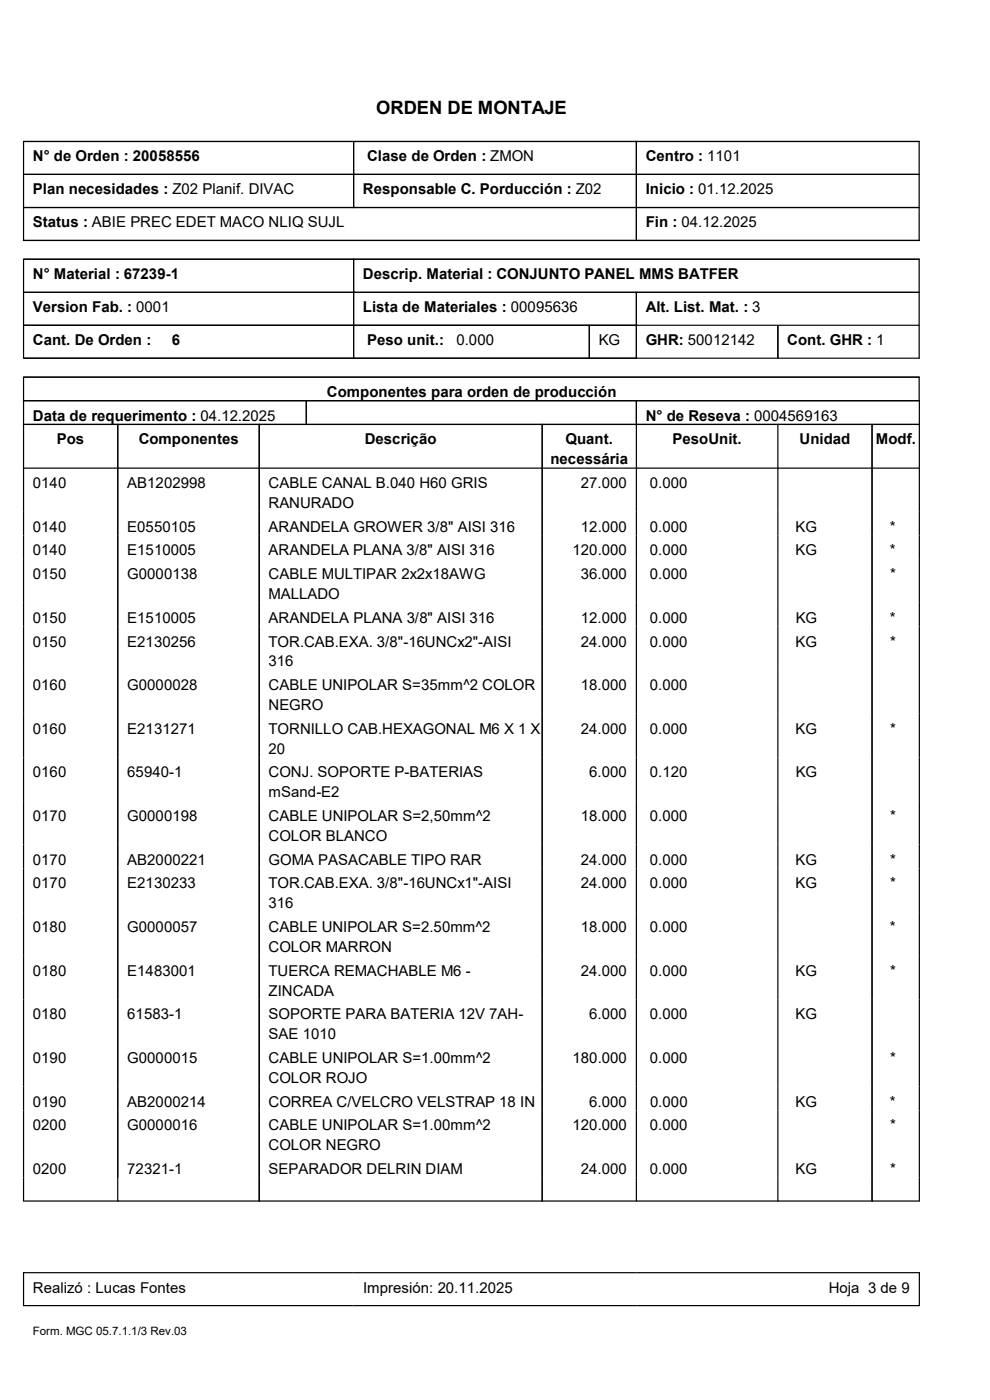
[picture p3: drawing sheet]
<svg xmlns="http://www.w3.org/2000/svg" width="210mm" height="297mm" viewBox="0 0 210 297" stroke-linecap="round" stroke-linejoin="round" font-family="sans-serif">
<defs><g id="words">
<text font-size="3.9" x="79.8" y="24.3">ORDEN DE MONTAJE</text>
<g font-size="3.2">
<text x="7" y="34.2">N° de Orden : 20058556</text>
<text x="77.9" y="34.2">Clase de Orden : ZMON</text>
<text x="137" y="34.2">Centro : 1101</text>
<text x="7" y="41.2">Plan necesidades : Z02 Planif. DIVAC</text>
<text x="77" y="41.2">Responsable C. Porducción : Z02</text>
<text x="137" y="41.2">Inicio : 01.12.2025</text>
<text x="7" y="48.3">Status : ABIE PREC EDET MACO NLIQ SUJL</text>
<text x="137" y="48.3">Fin : 04.12.2025</text>
<text x="7" y="59.2">N° Material : 67239-1</text>
<text x="77" y="59.2">Descrip. Material : CONJUNTO PANEL MMS BATFER</text>
<text x="7" y="66.3">Version Fab. : 0001</text>
<text x="77" y="66.3">Lista de Materiales : 00095636</text>
<text x="137" y="66.3">Alt. List. Mat. : 3</text>
<text x="7" y="73.2">Cant. De Orden :</text>
<text x="36.4" y="73.2">6</text>
<text x="77.9" y="73.2">Peso unit.:</text>
<text x="96.8" y="73.2">0.000</text>
<text x="127" y="73.2">KG</text>
<text x="137" y="73.2">GHR: 50012142</text>
<text x="167" y="73.2">Cont. GHR : 1</text>
<text x="7" y="89.2">Data de requerimento : 04.12.2025</text>
<text x="69.3" y="84.2">Componentes para orden de producción</text>
<text x="137" y="89.2">N° de Reseva : 0004569163</text>
<text x="12.1" y="94.3">Pos</text>
<text x="29.4" y="94.3">Componentes</text>
<text x="77.4" y="94.3">Descrição</text>
<text x="120" y="94.3">Quant.</text>
<text x="142.7" y="94.3">PesoUnit.</text>
<text x="169.6" y="94.3">Unidad</text>
<text x="185.8" y="94.3">Modf.</text>
<text x="116.8" y="98.5">necessária</text>
<text x="7" y="103.5">0140</text>
<text x="27" y="103.5">AB1202998</text>
<text x="57" y="103.5">CABLE CANAL B.040 H60 GRIS</text>
<text x="57" y="107.8">RANURADO</text>
<text x="123.2" y="103.5">27.000</text>
<text x="137.9" y="103.5">0.000</text>
<text x="7" y="112.8">0140</text>
<text x="27" y="112.8">E0550105</text>
<text x="57" y="112.8">ARANDELA GROWER 3/8&quot; AISI 316</text>
<text x="123.2" y="112.8">12.000</text>
<text x="137.9" y="112.8">0.000</text>
<text x="168.8" y="112.8">KG</text>
<text x="188.8" y="112.8">*</text>
<text x="7" y="117.8">0140</text>
<text x="27" y="117.8">E1510005</text>
<text x="57" y="117.8">ARANDELA PLANA 3/8&quot; AISI 316</text>
<text x="121.5" y="117.8">120.000</text>
<text x="137.9" y="117.8">0.000</text>
<text x="168.8" y="117.8">KG</text>
<text x="188.8" y="117.8">*</text>
<text x="7" y="122.9">0150</text>
<text x="27" y="122.9">G0000138</text>
<text x="57" y="122.9">CABLE MULTIPAR 2x2x18AWG</text>
<text x="123.2" y="122.9">36.000</text>
<text x="137.9" y="122.9">0.000</text>
<text x="188.8" y="122.9">*</text>
<text x="57" y="127.1">MALLADO</text>
<text x="7" y="132.1">0150</text>
<text x="7" y="137.2">0150</text>
<text x="27" y="132.1">E1510005</text>
<text x="27" y="137.2">E2130256</text>
<text x="57" y="132.1">ARANDELA PLANA 3/8&quot; AISI 316</text>
<text x="57" y="137.2">TOR.CAB.EXA. 3/8&quot;-16UNCx2&quot;-AISI</text>
<text x="123.2" y="137.2">24.000</text>
<text x="123.2" y="132.1">12.000</text>
<text x="137.9" y="132.1">0.000</text>
<text x="137.9" y="137.2">0.000</text>
<text x="168.8" y="137.2">KG</text>
<text x="168.8" y="132.1">KG</text>
<text x="188.8" y="132.1">*</text>
<text x="188.8" y="137.2">*</text>
<text x="57" y="141.4">316</text>
<text x="7" y="146.4">0160</text>
<text x="27" y="146.4">G0000028</text>
<text x="57" y="146.4">CABLE UNIPOLAR S=35mm^2 COLOR</text>
<text x="123.2" y="146.4">18.000</text>
<text x="137.9" y="146.4">0.000</text>
<text x="7" y="155.7">0160</text>
<text x="27" y="155.7">E2131271</text>
<text x="57" y="155.7">TORNILLO CAB.HEXAGONAL M6 X 1 X</text>
<text x="57" y="150.6">NEGRO</text>
<text x="123.2" y="155.7">24.000</text>
<text x="137.9" y="155.7">0.000</text>
<text x="168.8" y="155.7">KG</text>
<text x="188.8" y="155.7">*</text>
<text x="57" y="159.9">20</text>
<text x="7" y="164.9">0160</text>
<text x="27" y="164.9">65940-1</text>
<text x="57" y="164.9">CONJ. SOPORTE P-BATERIAS</text>
<text x="125" y="164.9">6.000</text>
<text x="137.9" y="164.9">0.120</text>
<text x="168.8" y="164.9">KG</text>
<text x="57" y="169.2">mSand-E2</text>
<text x="7" y="174.2">0170</text>
<text x="27" y="174.2">G0000198</text>
<text x="57" y="174.2">CABLE UNIPOLAR S=2,50mm^2</text>
<text x="57" y="178.4">COLOR BLANCO</text>
<text x="123.2" y="174.2">18.000</text>
<text x="137.9" y="174.2">0.000</text>
<text x="188.8" y="174.2">*</text>
<text x="7" y="183.4">0170</text>
<text x="27" y="183.4">AB2000221</text>
<text x="57" y="183.4">GOMA PASACABLE TIPO RAR</text>
<text x="123.2" y="183.4">24.000</text>
<text x="137.9" y="183.4">0.000</text>
<text x="168.8" y="183.4">KG</text>
<text x="188.8" y="183.4">*</text>
<text x="7" y="188.5">0170</text>
<text x="27" y="188.5">E2130233</text>
<text x="57" y="188.5">TOR.CAB.EXA. 3/8&quot;-16UNCx1&quot;-AISI</text>
<text x="123.2" y="188.5">24.000</text>
<text x="137.9" y="188.5">0.000</text>
<text x="168.8" y="188.5">KG</text>
<text x="188.8" y="188.5">*</text>
<text x="7" y="197.7">0180</text>
<text x="27" y="197.7">G0000057</text>
<text x="57" y="197.7">CABLE UNIPOLAR S=2.50mm^2</text>
<text x="57" y="192.7">316</text>
<text x="123.2" y="197.7">18.000</text>
<text x="137.9" y="197.7">0.000</text>
<text x="188.8" y="197.7">*</text>
<text x="57" y="202">COLOR MARRON</text>
<text x="7" y="207">0180</text>
<text x="27" y="207">E1483001</text>
<text x="57" y="207">TUERCA REMACHABLE M6 -</text>
<text x="123.2" y="207">24.000</text>
<text x="137.9" y="207">0.000</text>
<text x="168.7" y="207">KG</text>
<text x="188.8" y="207">*</text>
<text x="57" y="211.2">ZINCADA</text>
<text x="7" y="216.2">0180</text>
<text x="27" y="216.2">61583-1</text>
<text x="57" y="216.2">SOPORTE PARA BATERIA 12V 7AH-</text>
<text x="57" y="220.5">SAE 1010</text>
<text x="125" y="216.2">6.000</text>
<text x="137.9" y="216.2">0.000</text>
<text x="168.7" y="216.2">KG</text>
<text x="7" y="225.5">0190</text>
<text x="27" y="225.5">G0000015</text>
<text x="57" y="225.5">CABLE UNIPOLAR S=1.00mm^2</text>
<text x="121.5" y="225.5">180.000</text>
<text x="137.9" y="225.5">0.000</text>
<text x="188.8" y="225.5">*</text>
<text x="57" y="229.7">COLOR ROJO</text>
<text x="7" y="234.8">0190</text>
<text x="7" y="239.8">0200</text>
<text x="27" y="234.8">AB2000214</text>
<text x="27" y="239.8">G0000016</text>
<text x="57" y="234.8">CORREA C/VELCRO VELSTRAP 18 IN</text>
<text x="57" y="239.8">CABLE UNIPOLAR S=1.00mm^2</text>
<text x="121.5" y="239.8">120.000</text>
<text x="125" y="234.8">6.000</text>
<text x="137.9" y="239.8">0.000</text>
<text x="137.9" y="234.8">0.000</text>
<text x="168.8" y="234.8">KG</text>
<text x="188.8" y="234.8">*</text>
<text x="188.8" y="239.8">*</text>
<text x="57" y="244.1">COLOR NEGRO</text>
<text x="7" y="249">0200</text>
<text x="27" y="249">72321-1</text>
<text x="57" y="249">SEPARADOR DELRIN DIAM</text>
<text x="123.2" y="249">24.000</text>
<text x="137.9" y="249">0.000</text>
<text x="168.7" y="249">KG</text>
<text x="188.8" y="249">*</text>
<text x="7" y="274.2">Realizó : Lucas Fontes</text>
<text x="77" y="274.2">Impresión: 20.11.2025</text>
<text x="175.8" y="274.2">Hoja 3 de 9</text>
</g>
<text font-size="2.5" x="7" y="283.2">Form. MGC 05.7.1.1/3 Rev.03</text>
</g></defs>
<g fill="none" stroke="#000" stroke-width=".25">
<path d="M4.9 30h190.3M5 37h190M5 30v21M75 30v14M135 30v21M195 30v21M4.9 51h190.3M4.9 55h190.3M5 44h190M5 55v21M75 55v21M195 55v21"/>
<path d="M4.9 76h190.3M5 62h190M5 69h190M125 69v7M135 62v14M165 69v7M4.9 80h190.3M4.9 85h190.3M4.9 90h190.3M4.9 99.3h190.3M5 80v174.8M25 90v164.8"/>
<path d="M55 90v164.8M65 85v5M115 90v164.8M135 85v169.8M165 90v164.8M185 90v164.8M195 80v174.8M4.9 254.8h190.3M4.9 270h190.3M4.9 277h190.3M5 270v7M195 270v7"/>
</g>
<use href="#words"/>
</svg>
